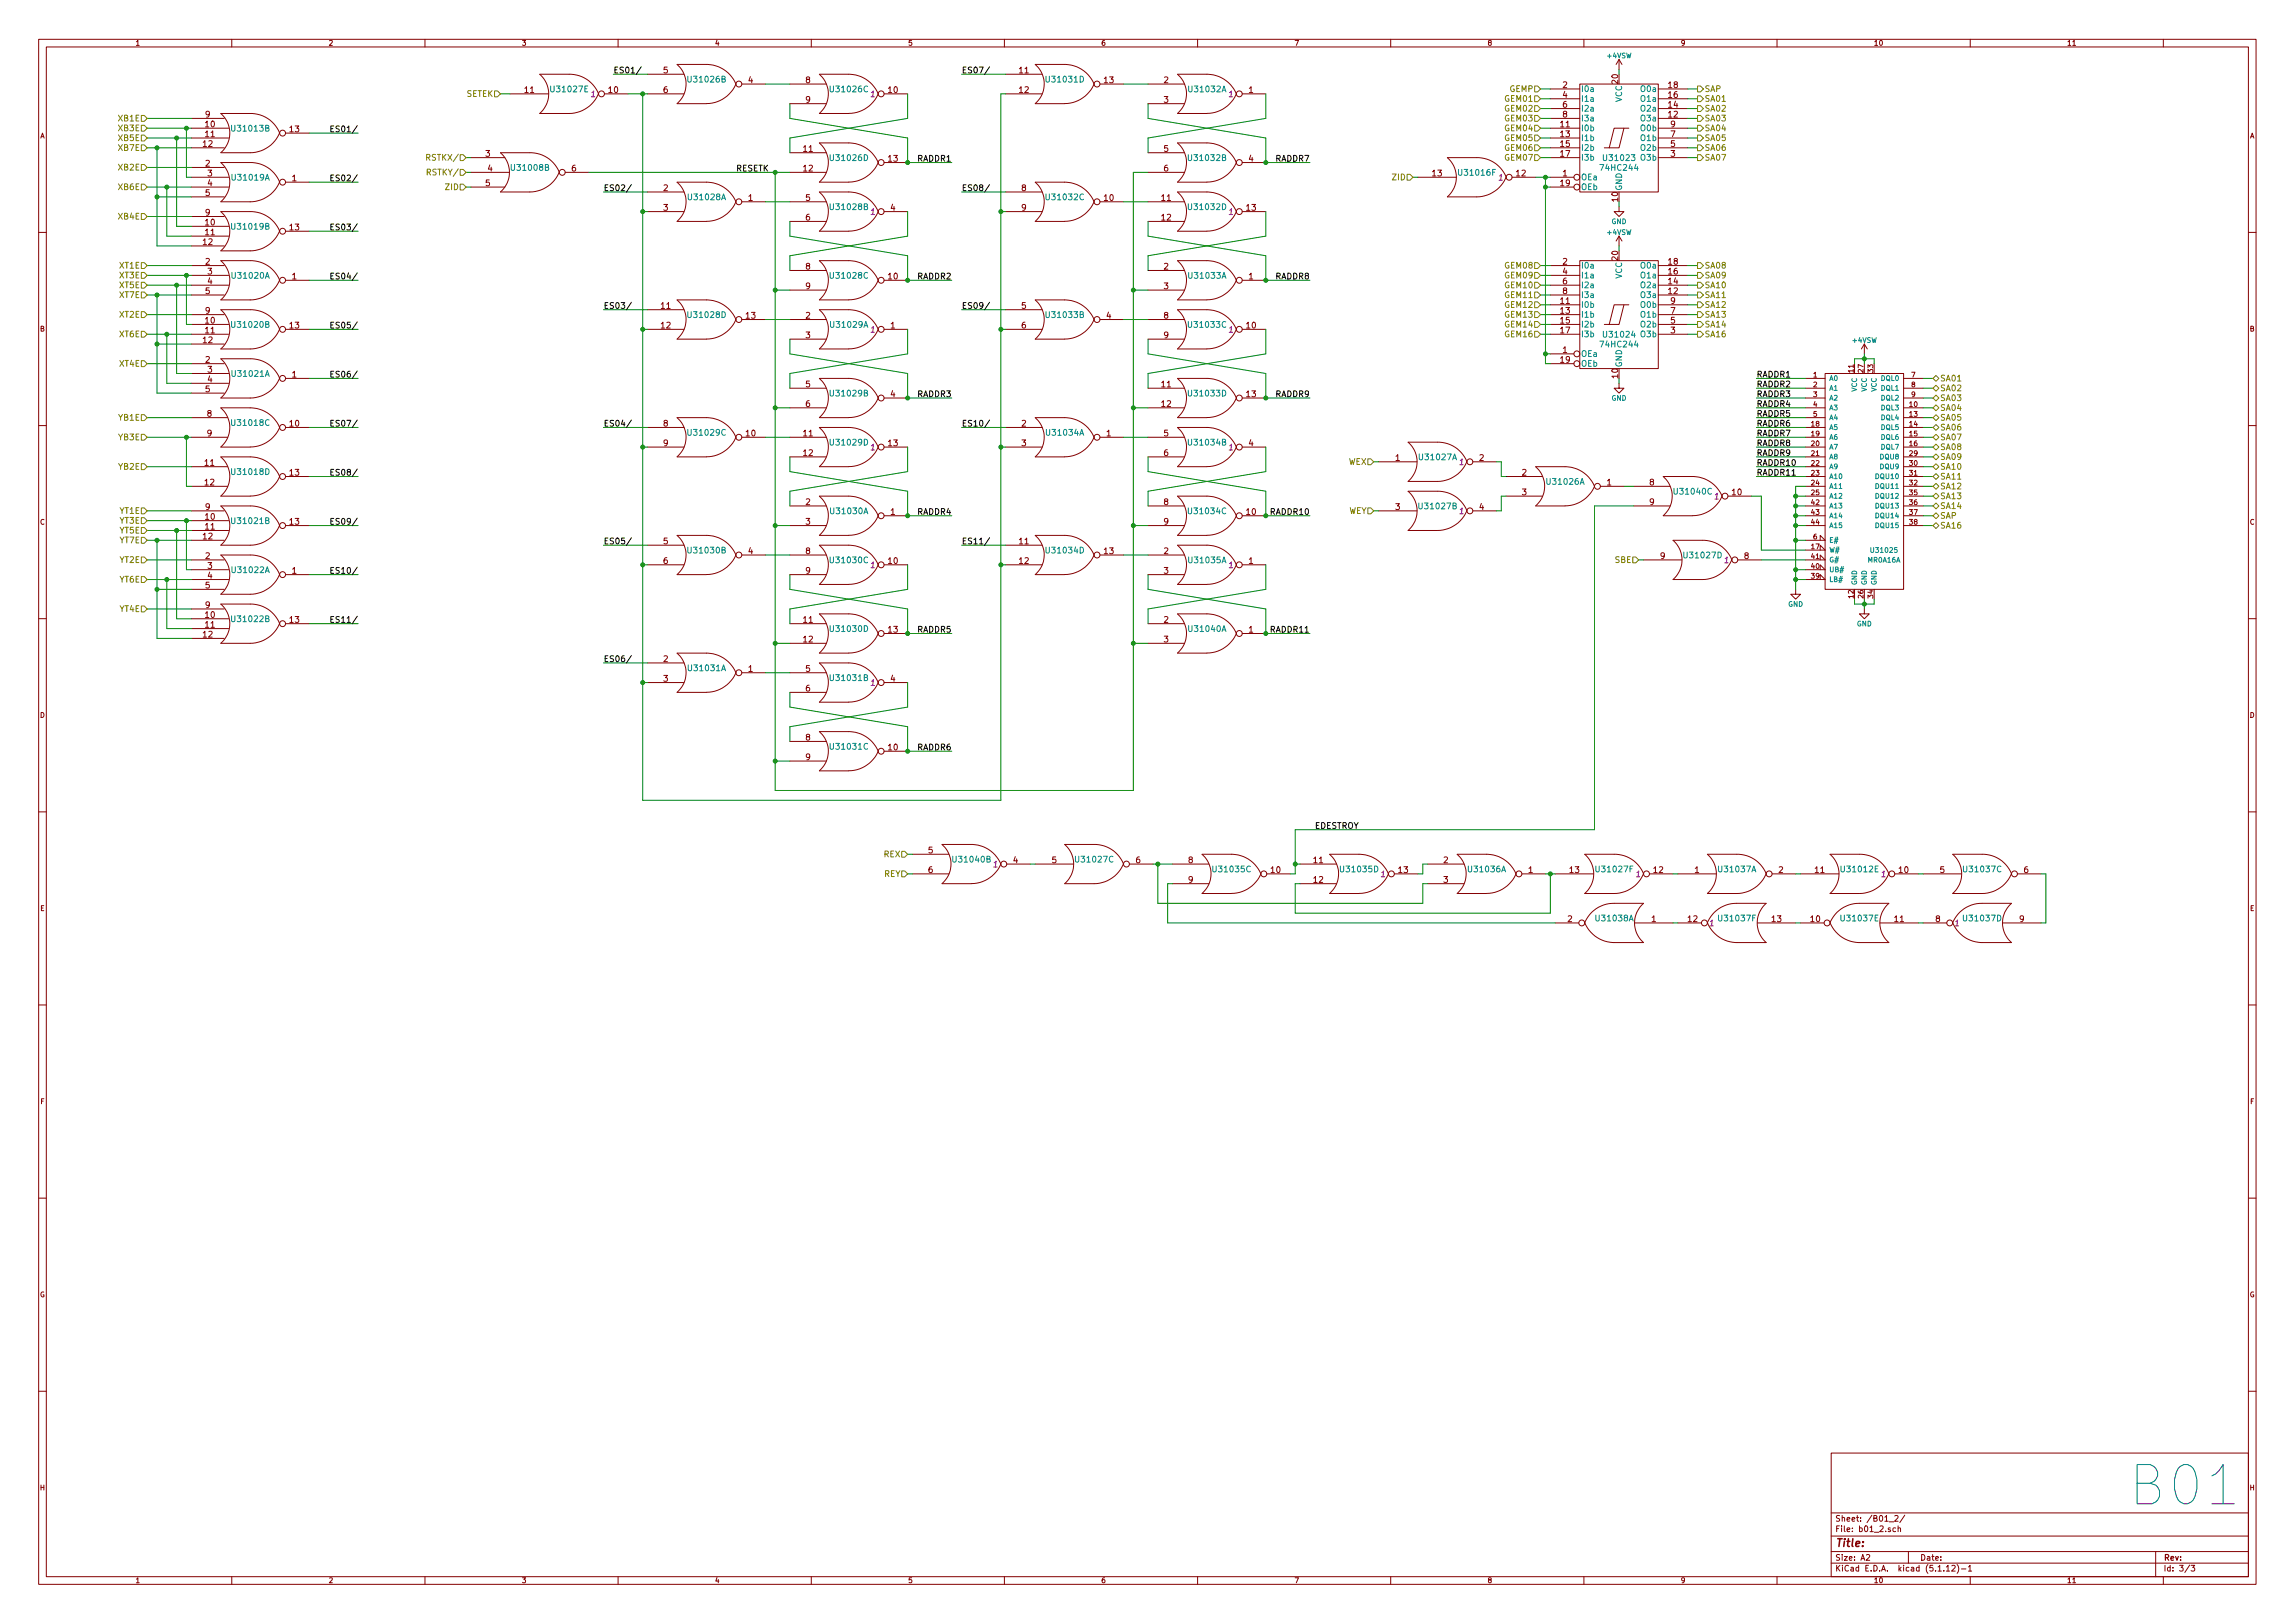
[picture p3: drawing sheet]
<svg xmlns="http://www.w3.org/2000/svg" width="594mm" height="420mm" viewBox="0 0 594 420" stroke-linecap="round" stroke-linejoin="round" font-family="sans-serif">
<defs><g id="words">
<text font-size="14.2" fill="#0000c2" x="554.4" y="389.8">B01</text>
<text font-size="2.8" fill="#840000" x="475" y="400.4">Title:</text>
<g font-size="2.1" fill="#008484">
<text x="142.9" y="23.9">U31027E</text>
<text x="178.4" y="21.3">U31026B</text>
<text x="215.2" y="23.9">U31026C</text>
<text x="271.1" y="21.3">U31031D</text>
<text x="307.9" y="23.9">U31032A</text>
<text x="409.2" y="23.8">I0a</text>
<text x="425" y="23.8">O0a</text>
<text x="409.2" y="26.3">I1a</text>
<text x="409.2" y="28.9">I2a</text>
<text x="419.9" y="26.5" transform="rotate(-90 419.9 26.5)">VCC</text>
<text x="425" y="28.9">O2a</text>
<text x="425" y="26.3">O1a</text>
<text x="60.3" y="34">U31013B</text>
<text x="409.2" y="31.4">I3a</text>
<text x="409.2" y="34">I0b</text>
<text x="424.9" y="34">O0b</text>
<text x="425" y="31.4">O3a</text>
<text x="215.2" y="41.6">U31026D</text>
<text x="307.9" y="41.6">U31032B</text>
<text x="409.2" y="36.5">I1b</text>
<text x="409.2" y="39">I2b</text>
<text x="409.2" y="41.6">I3b</text>
<text x="415.4" y="41.6">U31023</text>
<text x="424.9" y="41.6">O3b</text>
<text x="424.9" y="39">O2b</text>
<text x="424.9" y="36.5">O1b</text>
<text x="60.3" y="46.7">U31019A</text>
<text x="132.7" y="44.2">U31008B</text>
<text x="377.9" y="45.5">U31016F</text>
<text x="409.2" y="46.7">OEa</text>
<text x="414.6" y="44.2">74HC244</text>
<text x="178.4" y="51.8">U31028A</text>
<text x="271.1" y="51.8">U31032C</text>
<text x="409.2" y="49.2">OEb</text>
<text x="419.9" y="49.4" transform="rotate(-90 419.9 49.4)">GND</text>
<text x="60.3" y="59.4">U31019B</text>
<text x="215.2" y="54.3">U31028B</text>
<text x="307.9" y="54.3">U31032D</text>
<text x="409.2" y="69.5">I0a</text>
<text x="425" y="69.5">O0a</text>
<text x="60.3" y="72.1">U31020A</text>
<text x="215.2" y="72.1">U31028C</text>
<text x="307.9" y="72.1">U31033A</text>
<text x="409.2" y="72.1">I1a</text>
<text x="409.2" y="74.6">I2a</text>
<text x="409.2" y="77.1">I3a</text>
<text x="419.9" y="72.2" transform="rotate(-90 419.9 72.2)">VCC</text>
<text x="425" y="77.1">O3a</text>
<text x="425" y="74.6">O2a</text>
<text x="425" y="72.1">O1a</text>
<text x="178.4" y="82.3">U31028D</text>
<text x="271.1" y="82.3">U31033B</text>
<text x="409.2" y="79.7">I0b</text>
<text x="409.2" y="82.2">I1b</text>
<text x="424.9" y="82.2">O1b</text>
<text x="424.9" y="79.7">O0b</text>
<text x="60.3" y="84.8">U31020B</text>
<text x="215.2" y="84.8">U31029A</text>
<text x="307.9" y="84.8">U31033C</text>
<text x="409.2" y="84.8">I2b</text>
<text x="409.2" y="87.3">I3b</text>
<text x="414.6" y="89.9">74HC244</text>
<text x="415.4" y="87.4">U31024</text>
<text x="424.9" y="87.3">O3b</text>
<text x="424.9" y="84.8">O2b</text>
<text x="409.2" y="92.4">OEa</text>
<text x="409.2" y="94.9">OEb</text>
<text x="419.9" y="95.2" transform="rotate(-90 419.9 95.2)">GND</text>
<text x="60.3" y="97.5">U31021A</text>
<text x="215.2" y="102.6">U31029B</text>
<text x="307.9" y="102.6">U31033D</text>
<text x="60.3" y="110.2">U31018C</text>
<text x="178.4" y="112.8">U31029C</text>
<text x="271.1" y="112.8">U31034A</text>
<text x="215.2" y="115.3">U31029D</text>
<text x="307.9" y="115.3">U31034B</text>
<text x="367.6" y="119.1">U31027A</text>
<text x="60.3" y="122.9">U31018D</text>
<text x="400.7" y="125.5">U31026A</text>
<text x="367.6" y="131.8">U31027B</text>
<text x="433.7" y="128">U31040C</text>
<text x="60.3" y="135.6">U31021B</text>
<text x="215.2" y="133.1">U31030A</text>
<text x="307.9" y="133.1">U31034C</text>
<text x="178.4" y="143.2">U31030B</text>
<text x="271.1" y="143.2">U31034D</text>
<text x="60.3" y="148.3">U31022A</text>
<text x="215.2" y="145.8">U31030C</text>
<text x="307.9" y="145.8">U31035A</text>
<text x="436.2" y="144.5">U31027D</text>
<text x="60.3" y="161">U31022B</text>
<text x="215.2" y="163.6">U31030D</text>
<text x="307.9" y="163.6">U31040A</text>
<text x="178.4" y="173.7">U31031A</text>
<text x="215.2" y="176.3">U31031B</text>
<text x="215.2" y="194">U31031C</text>
<text x="247" y="223.3">U31040B</text>
<text x="278.7" y="223.3">U31027C</text>
<text x="314.3" y="225.8">U31035C</text>
<text x="347.3" y="225.8">U31035D</text>
<text x="380.3" y="225.8">U31036A</text>
<text x="413.5" y="225.8">U31027F</text>
<text x="445.1" y="225.8">U31037A</text>
<text x="476.9" y="225.8">U31012E</text>
<text x="508.6" y="225.8">U31037C</text>
<text x="413.4" y="238.5">U31038A</text>
<text x="445.2" y="238.5">U31037F</text>
<text x="476.9" y="238.5">U31037E</text>
<text x="508.6" y="238.5">U31037D</text>
</g>
<g font-size="2.1">
<text x="158.7" y="19">ES01/</text>
<text x="248.9" y="19">ES07/</text>
<text x="86.9" y="34.2">ES01/</text>
<text x="237.5" y="41.8">RADDR1</text>
<text x="330.3" y="41.8">RADDR7</text>
<text x="86.9" y="46.9">ES02/</text>
<text x="190.5" y="44.4">RESETK</text>
<text x="156.2" y="49.4">ES02/</text>
<text x="248.9" y="49.4">ES08/</text>
<text x="86.9" y="59.6">ES03/</text>
<text x="86.9" y="72.3">ES04/</text>
<text x="237.5" y="72.3">RADDR2</text>
<text x="330.3" y="72.3">RADDR8</text>
<text x="156.2" y="79.9">ES03/</text>
<text x="248.9" y="79.9">ES09/</text>
<text x="86.9" y="85">ES05/</text>
<text x="86.9" y="97.7">ES06/</text>
<text x="454.7" y="97.7">RADDR1</text>
<text x="454.7" y="100.2">RADDR2</text>
<text x="237.5" y="102.8">RADDR3</text>
<text x="330.3" y="102.8">RADDR9</text>
<text x="454.7" y="102.8">RADDR3</text>
<text x="454.7" y="105.3">RADDR4</text>
<text x="454.7" y="107.9">RADDR5</text>
<text x="86.9" y="110.4">ES07/</text>
<text x="156.2" y="110.4">ES04/</text>
<text x="248.9" y="110.4">ES10/</text>
<text x="454.7" y="110.4">RADDR6</text>
<text x="454.7" y="112.9">RADDR7</text>
<text x="454.7" y="115.5">RADDR8</text>
<text x="454.7" y="118">RADDR9</text>
<text x="86.9" y="123.1">ES08/</text>
<text x="454.7" y="123.1">RADDR11</text>
<text x="454.7" y="120.6">RADDR10</text>
<text x="86.9" y="135.8">ES09/</text>
<text x="237.5" y="133.3">RADDR4</text>
<text x="329.1" y="133.3">RADDR10</text>
<text x="156.2" y="140.9">ES05/</text>
<text x="248.9" y="140.9">ES11/</text>
<text x="86.9" y="148.5">ES10/</text>
<text x="86.9" y="161.2">ES11/</text>
<text x="237.5" y="163.7">RADDR5</text>
<text x="329.1" y="163.7">RADDR11</text>
<text x="156.2" y="171.4">ES06/</text>
<text x="237.5" y="194.2">RADDR6</text>
<text x="340.1" y="214.5">EDESTROY</text>
</g>
<g font-size="2.1" fill="#840000">
<text x="171.8" y="19">5</text>
<text x="193.7" y="21.5">4</text>
<text x="208.6" y="21.5">8</text>
<text x="263.9" y="19">11</text>
<text x="285.9" y="21.5">13</text>
<text x="301.3" y="21.5">2</text>
<text x="404.5" y="22.8">2</text>
<text x="418.8" y="21.7" transform="rotate(-90 418.8 21.7)">20</text>
<text x="431.9" y="22.8">18</text>
<text x="135.9" y="24">11</text>
<text x="157.6" y="24">10</text>
<text x="171.8" y="24">6</text>
<text x="208.6" y="26.6">9</text>
<text x="230" y="24">10</text>
<text x="263.9" y="24">12</text>
<text x="301.3" y="26.6">3</text>
<text x="323.3" y="24">1</text>
<text x="404.5" y="25.3">4</text>
<text x="404.5" y="27.9">6</text>
<text x="431.9" y="27.9">14</text>
<text x="431.9" y="25.3">16</text>
<text x="53.2" y="30.4">9</text>
<text x="53.2" y="32.9">10</text>
<text x="53.2" y="35.5">11</text>
<text x="75" y="34.2">13</text>
<text x="404" y="32.9">11</text>
<text x="404" y="35.5">13</text>
<text x="404.5" y="30.4">8</text>
<text x="431.9" y="30.4">12</text>
<text x="432.5" y="35.5">7</text>
<text x="432.5" y="32.9">9</text>
<text x="52.6" y="38">12</text>
<text x="125.7" y="40.6">3</text>
<text x="208" y="39.3">11</text>
<text x="230" y="41.8">13</text>
<text x="301.3" y="39.3">5</text>
<text x="323.3" y="41.8">4</text>
<text x="404" y="38">15</text>
<text x="404" y="40.6">17</text>
<text x="432.5" y="40.6">3</text>
<text x="432.5" y="38">5</text>
<text x="53.2" y="43.1">2</text>
<text x="53.8" y="45.6">3</text>
<text x="75.6" y="46.9">1</text>
<text x="126.3" y="44.4">4</text>
<text x="148" y="44.4">6</text>
<text x="208" y="44.4">12</text>
<text x="301.3" y="44.4">6</text>
<text x="370.8" y="45.6">13</text>
<text x="392.5" y="45.6">12</text>
<text x="404.5" y="45.6">1</text>
<text x="53.2" y="50.7">5</text>
<text x="53.8" y="48.2">4</text>
<text x="125.7" y="48.2">5</text>
<text x="171.8" y="49.4">2</text>
<text x="193.7" y="52">1</text>
<text x="208.6" y="52">5</text>
<text x="264.5" y="49.4">8</text>
<text x="285.9" y="52">10</text>
<text x="300.7" y="52">11</text>
<text x="404" y="48.2">19</text>
<text x="418.8" y="52.1" transform="rotate(-90 418.8 52.1)">10</text>
<text x="53.2" y="55.8">9</text>
<text x="53.2" y="58.3">10</text>
<text x="75" y="59.6">13</text>
<text x="171.8" y="54.5">3</text>
<text x="208.6" y="57.1">6</text>
<text x="230.6" y="54.5">4</text>
<text x="264.5" y="54.5">9</text>
<text x="300.7" y="57.1">12</text>
<text x="322.7" y="54.5">13</text>
<text x="52.6" y="63.4">12</text>
<text x="53.2" y="60.9">11</text>
<text x="53.2" y="68.5">2</text>
<text x="53.8" y="71">3</text>
<text x="208.6" y="69.8">8</text>
<text x="301.3" y="69.8">2</text>
<text x="404.5" y="68.5">2</text>
<text x="404.5" y="71">4</text>
<text x="418.8" y="67.4" transform="rotate(-90 418.8 67.4)">20</text>
<text x="431.9" y="71">16</text>
<text x="431.9" y="68.5">18</text>
<text x="53.2" y="76.1">5</text>
<text x="53.8" y="73.6">4</text>
<text x="75.6" y="72.3">1</text>
<text x="208.6" y="74.8">9</text>
<text x="230" y="72.3">10</text>
<text x="301.3" y="74.8">3</text>
<text x="323.3" y="72.3">1</text>
<text x="404.5" y="73.6">6</text>
<text x="404.5" y="76.1">8</text>
<text x="431.9" y="76.1">12</text>
<text x="431.9" y="73.6">14</text>
<text x="53.2" y="81.2">9</text>
<text x="53.2" y="83.7">10</text>
<text x="171.2" y="79.9">11</text>
<text x="193.1" y="82.5">13</text>
<text x="208.6" y="82.5">2</text>
<text x="264.5" y="79.9">5</text>
<text x="286.4" y="82.5">4</text>
<text x="301.3" y="82.5">8</text>
<text x="404" y="78.7">11</text>
<text x="404" y="81.2">13</text>
<text x="404" y="83.7">15</text>
<text x="432.5" y="83.7">5</text>
<text x="432.5" y="81.2">7</text>
<text x="432.5" y="78.7">9</text>
<text x="52.6" y="88.8">12</text>
<text x="53.2" y="86.3">11</text>
<text x="75" y="85">13</text>
<text x="171.2" y="85">12</text>
<text x="208.6" y="87.5">3</text>
<text x="230.6" y="85">1</text>
<text x="264.5" y="85">6</text>
<text x="301.3" y="87.5">9</text>
<text x="322.7" y="85">10</text>
<text x="404" y="86.3">17</text>
<text x="432.5" y="86.3">3</text>
<text x="53.2" y="93.9">2</text>
<text x="404" y="93.9">19</text>
<text x="404.5" y="91.4">1</text>
<text x="53.2" y="101.5">5</text>
<text x="53.8" y="96.4">3</text>
<text x="53.8" y="99">4</text>
<text x="75.6" y="97.7">1</text>
<text x="208.6" y="100.2">5</text>
<text x="300.7" y="100.2">11</text>
<text x="418.8" y="97.9" transform="rotate(-90 418.8 97.9)">10</text>
<text x="53.6" y="107.9">8</text>
<text x="208.6" y="105.3">6</text>
<text x="230.6" y="102.8">4</text>
<text x="300.7" y="105.3">12</text>
<text x="322.7" y="102.8">13</text>
<text x="53.6" y="112.9">9</text>
<text x="75" y="110.4">10</text>
<text x="171.8" y="110.4">8</text>
<text x="193.1" y="112.9">10</text>
<text x="208" y="112.9">11</text>
<text x="264.5" y="110.4">2</text>
<text x="286.4" y="112.9">1</text>
<text x="301.3" y="112.9">5</text>
<text x="171.8" y="115.5">9</text>
<text x="208" y="118">12</text>
<text x="230" y="115.5">13</text>
<text x="264.5" y="115.5">3</text>
<text x="301.3" y="118">6</text>
<text x="323.3" y="115.5">4</text>
<text x="361.2" y="119.3">1</text>
<text x="383" y="119.3">2</text>
<text x="53.1" y="120.6">11</text>
<text x="53.1" y="125.6">12</text>
<text x="75" y="123.1">13</text>
<text x="394" y="123.1">2</text>
<text x="416" y="125.6">1</text>
<text x="427" y="125.6">8</text>
<text x="53.2" y="132">9</text>
<text x="208.6" y="130.7">2</text>
<text x="301.3" y="130.7">8</text>
<text x="361.2" y="132">3</text>
<text x="383" y="132">4</text>
<text x="394" y="128.2">3</text>
<text x="427" y="130.7">9</text>
<text x="448.4" y="128.2">10</text>
<text x="53.2" y="134.5">10</text>
<text x="53.2" y="137.1">11</text>
<text x="75" y="135.8">13</text>
<text x="208.6" y="135.8">3</text>
<text x="230.6" y="133.3">1</text>
<text x="301.3" y="135.8">9</text>
<text x="322.7" y="133.3">10</text>
<text x="52.6" y="139.6">12</text>
<text x="171.8" y="140.9">5</text>
<text x="193.7" y="143.4">4</text>
<text x="208.6" y="143.4">8</text>
<text x="263.9" y="140.9">11</text>
<text x="285.9" y="143.4">13</text>
<text x="301.3" y="143.4">2</text>
<text x="53.2" y="144.7">2</text>
<text x="53.8" y="147.2">3</text>
<text x="53.8" y="149.8">4</text>
<text x="75.6" y="148.5">1</text>
<text x="171.8" y="146">6</text>
<text x="208.6" y="148.5">9</text>
<text x="230" y="146">10</text>
<text x="263.9" y="146">12</text>
<text x="301.3" y="148.5">3</text>
<text x="323.3" y="146">1</text>
<text x="429.8" y="144.7">9</text>
<text x="451.5" y="144.7">8</text>
<text x="53.2" y="152.3">5</text>
<text x="53.2" y="157.4">9</text>
<text x="53.2" y="159.9">10</text>
<text x="75" y="161.2">13</text>
<text x="208" y="161.2">11</text>
<text x="301.3" y="161.2">2</text>
<text x="52.6" y="165">12</text>
<text x="53.2" y="162.5">11</text>
<text x="208" y="166.3">12</text>
<text x="230" y="163.7">13</text>
<text x="301.3" y="166.3">3</text>
<text x="323.3" y="163.7">1</text>
<text x="171.8" y="171.4">2</text>
<text x="193.7" y="173.9">1</text>
<text x="208.6" y="173.9">5</text>
<text x="171.8" y="176.4">3</text>
<text x="208.6" y="179">6</text>
<text x="230.6" y="176.4">4</text>
<text x="208.6" y="191.7">8</text>
<text x="208.6" y="196.8">9</text>
<text x="230" y="194.2">10</text>
<text x="240.3" y="220.9">5</text>
<text x="240.3" y="226">6</text>
<text x="262.3" y="223.4">4</text>
<text x="272.3" y="223.4">5</text>
<text x="294.1" y="223.4">6</text>
<text x="307.6" y="223.4">8</text>
<text x="329" y="226">10</text>
<text x="340.1" y="223.4">11</text>
<text x="362.1" y="226">13</text>
<text x="373.7" y="223.4">2</text>
<text x="395.7" y="226">1</text>
<text x="406.4" y="226">13</text>
<text x="428.1" y="226">12</text>
<text x="438.7" y="226">1</text>
<text x="460.4" y="226">2</text>
<text x="469.9" y="226">11</text>
<text x="491.6" y="226">10</text>
<text x="502.2" y="226">5</text>
<text x="523.9" y="226">6</text>
<text x="307.6" y="228.5">9</text>
<text x="340.1" y="228.5">12</text>
<text x="373.7" y="228.5">3</text>
<text x="405.8" y="238.7">2</text>
<text x="427.5" y="238.7">1</text>
<text x="437" y="238.7">12</text>
<text x="458.7" y="238.7">13</text>
<text x="468.7" y="238.7">10</text>
<text x="490.4" y="238.7">11</text>
<text x="501.1" y="238.7">8</text>
<text x="522.8" y="238.7">9</text>
<text x="475" y="393.9">Sheet: /B01_2/</text>
<text x="475" y="396.6">File: b01_2.sch</text>
<text x="475" y="406.8">KiCad E.D.A. kicad (5.1.12)-1</text>
<text x="475" y="404">Size: A2</text>
<text x="497" y="404">Date:</text>
<text x="560" y="404">Rev:</text>
<text x="560" y="406.8">Id: 3/3</text>
</g>
<g font-size="2.1" fill="#848400">
<text x="390.8" y="23.8">GEMP</text>
<text x="441.2" y="23.8">SAP</text>
<text x="120.7" y="25.1">SETEK</text>
<text x="389.8" y="28.9">GEM02</text>
<text x="389.8" y="26.3">GEM01</text>
<text x="441.2" y="28.9">SA02</text>
<text x="441.2" y="26.3">SA01</text>
<text x="30.8" y="34">XB3E</text>
<text x="30.8" y="31.4">XB1E</text>
<text x="389.8" y="34">GEM04</text>
<text x="389.8" y="31.4">GEM03</text>
<text x="441.2" y="34">SA04</text>
<text x="441.2" y="31.4">SA03</text>
<text x="30.8" y="39">XB7E</text>
<text x="30.8" y="36.5">XB5E</text>
<text x="111.1" y="41.6">RSTKX/</text>
<text x="389.8" y="36.5">GEM05</text>
<text x="389.8" y="41.6">GEM07</text>
<text x="389.8" y="39">GEM06</text>
<text x="441.2" y="39">SA06</text>
<text x="441.2" y="41.6">SA07</text>
<text x="441.2" y="36.5">SA05</text>
<text x="30.8" y="44.1">XB2E</text>
<text x="111.1" y="45.4">RSTKY/</text>
<text x="360.6" y="46.7">ZID</text>
<text x="30.8" y="49.2">XB6E</text>
<text x="115.4" y="49.2">ZID</text>
<text x="30.8" y="56.8">XB4E</text>
<text x="31" y="69.5">XT1E</text>
<text x="389.8" y="69.5">GEM08</text>
<text x="441.2" y="69.5">SA08</text>
<text x="31" y="74.6">XT5E</text>
<text x="31" y="72.1">XT3E</text>
<text x="31" y="77.1">XT7E</text>
<text x="389.8" y="77.1">GEM11</text>
<text x="389.8" y="74.6">GEM10</text>
<text x="389.8" y="72.1">GEM09</text>
<text x="441.2" y="77.1">SA11</text>
<text x="441.2" y="74.6">SA10</text>
<text x="441.2" y="72.1">SA09</text>
<text x="31" y="82.2">XT2E</text>
<text x="389.8" y="82.2">GEM13</text>
<text x="389.8" y="79.7">GEM12</text>
<text x="441.2" y="82.2">SA13</text>
<text x="441.2" y="79.7">SA12</text>
<text x="31" y="87.3">XT6E</text>
<text x="389.8" y="87.3">GEM16</text>
<text x="389.8" y="84.8">GEM14</text>
<text x="441.2" y="84.8">SA14</text>
<text x="441.2" y="87.3">SA16</text>
<text x="31" y="94.9">XT4E</text>
<text x="502.2" y="98.7">SA01</text>
<text x="502.2" y="101.3">SA02</text>
<text x="502.2" y="103.8">SA03</text>
<text x="502.2" y="106.3">SA04</text>
<text x="30.8" y="114">YB3E</text>
<text x="30.8" y="108.9">YB1E</text>
<text x="502.2" y="108.9">SA05</text>
<text x="502.2" y="111.4">SA06</text>
<text x="502.2" y="114">SA07</text>
<text x="502.2" y="116.5">SA08</text>
<text x="502.2" y="119">SA09</text>
<text x="30.8" y="121.6">YB2E</text>
<text x="349" y="120.3">WEX</text>
<text x="502.2" y="121.6">SA10</text>
<text x="502.2" y="124.1">SA11</text>
<text x="502.2" y="131.7">SA14</text>
<text x="502.2" y="126.7">SA12</text>
<text x="502.2" y="129.2">SA13</text>
<text x="31" y="133">YT1E</text>
<text x="31" y="135.6">YT3E</text>
<text x="349" y="133">WEY</text>
<text x="502.2" y="136.8">SA16</text>
<text x="502.2" y="134.3">SAP</text>
<text x="31" y="138.1">YT5E</text>
<text x="31" y="140.6">YT7E</text>
<text x="31" y="145.7">YT2E</text>
<text x="418" y="145.7">SBE</text>
<text x="31" y="150.8">YT6E</text>
<text x="31" y="158.4">YT4E</text>
<text x="228.8" y="221.9">REX</text>
<text x="228.8" y="227">REY</text>
</g>
<g font-size="2.1" fill="#840084">
<text x="153.1" y="25.1">1</text>
<text x="225.5" y="25.1">1</text>
<text x="318.2" y="25.1">1</text>
<text x="388" y="46.7">1</text>
<text x="225.5" y="55.6">1</text>
<text x="318.2" y="55.6">1</text>
<text x="225.5" y="86.1">1</text>
<text x="318.2" y="86.1">1</text>
<text x="225.5" y="116.6">1</text>
<text x="318.2" y="116.6">1</text>
<text x="377.9" y="120.4">1</text>
<text x="443.9" y="129.3">1</text>
<text x="377.9" y="133.1">1</text>
<text x="225.5" y="147.1">1</text>
<text x="318.2" y="147.1">1</text>
<text x="446.5" y="145.8">1</text>
<text x="225.5" y="177.5">1</text>
<text x="257.2" y="224.5">1</text>
<text x="357.6" y="227.1">1</text>
<text x="423.6" y="227.1">1</text>
<text x="487.1" y="227.1">1</text>
<text x="442.6" y="239.8">1</text>
<text x="506.1" y="239.8">1</text>
</g>
<g font-size="1.8" fill="#840000">
<text x="35" y="11.8">1</text>
<text x="85" y="11.8">2</text>
<text x="135" y="11.8">3</text>
<text x="185" y="11.8">4</text>
<text x="235" y="11.8">5</text>
<text x="285" y="11.8">6</text>
<text x="335" y="11.8">7</text>
<text x="385" y="11.8">8</text>
<text x="435" y="11.8">9</text>
<text x="485" y="11.8">10</text>
<text x="535" y="11.8">11</text>
<text x="10.4" y="35.8">A</text>
<text x="582.4" y="35.8">A</text>
<text x="10.4" y="85.8">B</text>
<text x="582.4" y="85.8">B</text>
<text x="469.4" y="97.7">1</text>
<text x="469.4" y="100.2">2</text>
<text x="479.8" y="96.4" transform="rotate(-90 479.8 96.4)">11</text>
<text x="482.3" y="96.4" transform="rotate(-90 482.3 96.4)">27</text>
<text x="484.9" y="96.4" transform="rotate(-90 484.9 96.4)">33</text>
<text x="494.8" y="97.7">7</text>
<text x="494.8" y="100.2">8</text>
<text x="469.4" y="102.8">3</text>
<text x="469.4" y="105.3">4</text>
<text x="469.4" y="107.9">5</text>
<text x="494.3" y="105.3">10</text>
<text x="494.3" y="107.9">13</text>
<text x="494.8" y="102.8">9</text>
<text x="468.9" y="110.4">18</text>
<text x="468.9" y="112.9">19</text>
<text x="494.3" y="110.4">14</text>
<text x="494.3" y="112.9">15</text>
<text x="468.9" y="115.5">20</text>
<text x="468.9" y="118">21</text>
<text x="494.3" y="115.5">16</text>
<text x="494.3" y="118">29</text>
<text x="468.9" y="120.6">22</text>
<text x="468.9" y="123.1">23</text>
<text x="468.9" y="125.6">24</text>
<text x="494.3" y="120.6">30</text>
<text x="494.3" y="123.1">31</text>
<text x="494.3" y="125.6">32</text>
<text x="468.9" y="130.7">42</text>
<text x="468.9" y="128.2">25</text>
<text x="494.3" y="128.2">35</text>
<text x="494.3" y="130.7">36</text>
<text x="10.4" y="135.8">C</text>
<text x="468.9" y="133.3">43</text>
<text x="468.9" y="135.8">44</text>
<text x="494.3" y="133.3">37</text>
<text x="494.3" y="135.8">38</text>
<text x="582.4" y="135.8">C</text>
<text x="468.9" y="142.2">17</text>
<text x="469.4" y="139.6">6</text>
<text x="468.9" y="147.2">40</text>
<text x="468.9" y="144.7">41</text>
<text x="468.9" y="149.8">39</text>
<text x="479.8" y="154.8" transform="rotate(-90 479.8 154.8)">12</text>
<text x="482.3" y="154.8" transform="rotate(-90 482.3 154.8)">26</text>
<text x="484.9" y="154.8" transform="rotate(-90 484.9 154.8)">34</text>
<text x="10.4" y="185.8">D</text>
<text x="582.4" y="185.8">D</text>
<text x="10.4" y="235.8">E</text>
<text x="582.4" y="235.8">E</text>
<text x="10.5" y="285.8">F</text>
<text x="582.5" y="285.8">F</text>
<text x="10.3" y="335.8">G</text>
<text x="582.3" y="335.8">G</text>
<text x="10.4" y="385.8">H</text>
<text x="582.4" y="385.8">H</text>
<text x="35" y="409.8">1</text>
<text x="85" y="409.8">2</text>
<text x="135" y="409.8">3</text>
<text x="185" y="409.8">4</text>
<text x="235" y="409.8">5</text>
<text x="285" y="409.8">6</text>
<text x="335" y="409.8">7</text>
<text x="385" y="409.8">8</text>
<text x="435" y="409.8">9</text>
<text x="485" y="409.8">10</text>
<text x="535" y="409.8">11</text>
</g>
<g font-size="1.8" fill="#008484">
<text x="416.1" y="15.1">+4VSW</text>
<text x="417.1" y="58">GND</text>
<text x="416.1" y="60.8">+4VSW</text>
<text x="479.6" y="88.7">+4VSW</text>
<text x="473.5" y="98.6">A0</text>
<text x="473.5" y="101.1">A1</text>
<text x="480.7" y="101.4" transform="rotate(-90 480.7 101.4)">VCC</text>
<text x="483.2" y="101.4" transform="rotate(-90 483.2 101.4)">VCC</text>
<text x="485.8" y="101.4" transform="rotate(-90 485.8 101.4)">VCC</text>
<text x="487" y="98.6">DQL0</text>
<text x="487" y="101.1">DQL1</text>
<text x="417.1" y="103.7">GND</text>
<text x="473.5" y="103.7">A2</text>
<text x="473.5" y="106.2">A3</text>
<text x="487" y="103.7">DQL2</text>
<text x="487" y="106.2">DQL3</text>
<text x="473.5" y="108.8">A4</text>
<text x="473.5" y="111.3">A5</text>
<text x="473.5" y="113.8">A6</text>
<text x="487" y="108.8">DQL4</text>
<text x="487" y="111.3">DQL5</text>
<text x="487" y="113.8">DQL6</text>
<text x="473.5" y="116.4">A7</text>
<text x="473.5" y="118.9">A8</text>
<text x="486.8" y="118.9">DQU8</text>
<text x="487" y="116.4">DQL7</text>
<text x="473.5" y="121.5">A9</text>
<text x="473.5" y="124">A10</text>
<text x="485.9" y="124">DQU10</text>
<text x="486.8" y="121.5">DQU9</text>
<text x="473.5" y="131.6">A13</text>
<text x="473.5" y="126.5">A11</text>
<text x="473.5" y="129.1">A12</text>
<text x="485.9" y="126.5">DQU11</text>
<text x="485.9" y="129.1">DQU12</text>
<text x="485.9" y="131.6">DQU13</text>
<text x="473.5" y="134.2">A14</text>
<text x="473.5" y="136.7">A15</text>
<text x="485.9" y="134.2">DQU14</text>
<text x="485.9" y="136.7">DQU15</text>
<text x="473.5" y="140.5">E#</text>
<text x="473.5" y="143">W#</text>
<text x="484.6" y="143.1">U31025</text>
<text x="473.5" y="148.1">UB#</text>
<text x="473.5" y="145.6">G#</text>
<text x="483.6" y="145.6">MR0A16A</text>
<text x="473.5" y="150.7">LB#</text>
<text x="480.7" y="151.6" transform="rotate(-90 480.7 151.6)">GND</text>
<text x="483.2" y="151.6" transform="rotate(-90 483.2 151.6)">GND</text>
<text x="485.8" y="151.6" transform="rotate(-90 485.8 151.6)">GND</text>
<text x="462.9" y="157.1">GND</text>
<text x="480.6" y="162.1">GND</text>
</g>
</g></defs>
<g fill="none" stroke="#840000" stroke-width=".26">
<path d="M10 10.2h574v400h-574zM12 12.2h570v396h-570zM60 10.2v2M110 10.2v2M147.3 19.2h-7.6a6.7 6.7 0 0 1 0 10.2h7.6a8.3 8.3 0 0 0 7.6-5.1 8 8 0 0 0-7.6-5.1M160 10.2v2M167.6 19.2h9.4M175.3 16.7h7.6a8.3 8.3 0 0 1 7.6 5.1 8.4 8.4 0 0 1-7.6 5M175.3 16.7a6.7 6.7 0 0 1 0 10.1M210 10.2v2M212.1 19.2h7.6a8.3 8.3 0 0 1 7.6 5.1 8.4 8.4 0 0 1-7.6 5.1h-7.6M212.1 19.2a6.7 6.7 0 0 1 0 10.2"/>
<path d="M260 10.2v2M260.3 19.2h9.4M304.8 19.2h7.6a8.3 8.3 0 0 1 7.6 5.1 8.4 8.4 0 0 1-7.6 5.1h-7.6a6.7 6.7 0 0 0 0-10.2zM310 10.2v2M360 10.2v2M410 10.2v2M419.1 15.4l-.8 1.3M419.1 15.4v2.5M419.1 15.4l.8 1.3M460 10.2v2M510 10.2v2M536.5 11.8h.8"/>
<path d="M560 10.2v2M49.5 30.6h8.5M49.5 33.2h9.7M49.5 35.7h9.7M49.5 38.3h8.5M57.1 29.4h7.7a8 8 0 0 1 7.6 5.1M57.2 29.4a6.7 6.7 0 0 1 0 10.1M72.4 34.4a8.3 8.3 0 0 1-7.6 5.1h-7.7M73.9 34.5h6.1M132.1 24.3h9.9M137.2 39.5l-7.6 .1a6.7 6.7 0 0 1 0 10.1h7.6a8.3 8.3 0 0 0 7.6-5.1 8 8 0 0 0-7.6-5.1M156.5 24.3h6.1"/>
<path d="M167.6 24.3h9.4M175.3 26.8h7.6M192 21.8h6.1M204.5 39.5h9.4M204.5 21.8h9.4M204.5 26.8h9.4M212.1 37h7.6a8.3 8.3 0 0 1 7.6 5.1 8.4 8.4 0 0 1-7.6 5M212.1 37a6.7 6.7 0 0 1 0 10.1M228.9 24.3h6M260.3 24.3h9.4M268 26.8h7.6M268 26.8a6.7 6.7 0 0 0 0-10.1h7.6a8.3 8.3 0 0 1 7.6 5.1 8.4 8.4 0 0 1-7.6 5"/>
<path d="M284.7 21.8h6.1M297.2 39.5h9.4M297.2 21.8h9.4M297.2 26.8h9.4M321.6 24.3h6.1M401.3 30.6h7.6M401.3 33.2h7.6M401.3 35.7h7.6M401.3 38.3h7.6M401.3 23h7.6M401.3 25.6h7.6M401.3 28.1h7.6"/>
<path d="M408.9 21.8h20.4v27.9h-20.4zM420.4 33.2l-1.3 5.1h-2.5M421.6 33.2h-3.8l-1.2 5.1h-1.3M429.3 30.6h7.6M429.3 33.2h7.6M429.3 35.7h7.6M429.3 38.3h7.6M429.3 23h7.6M429.3 25.6h7.6M429.3 28.1h7.6M49.5 48.4h9.7M49.5 45.9h9.7"/>
<path d="M49.5 43.3h8.5M49.5 51h8.5M49.5 56h8.5M49.5 58.6h9.7M57.1 42.1h7.7a8 8 0 0 1 7.6 5.1M57.1 54.8h7.7a8 8 0 0 1 7.6 5.1M57.2 42.1a6.7 6.7 0 0 1 0 10.1M57.2 54.8a6.7 6.7 0 0 1 0 10.1M72.4 47.1a8.3 8.3 0 0 1-7.6 5.1h-7.7M72.4 59.8a8.3 8.3 0 0 1-7.6 5.1h-7.7M73.9 59.9h6.1M73.9 47.2h6.1"/>
<path d="M121.9 44.6h9.9M121.9 40.8h8.8M121.9 48.4h8.8M146.3 44.6h6.1M167.6 49.7h9.4M167.6 54.8h9.4M175.3 47.2h7.6a8.3 8.3 0 0 1 7.6 5 8.4 8.4 0 0 1-7.6 5.1M175.3 57.3h7.6M175.3 47.2a6.7 6.7 0 0 1 0 10.1M192 52.2h6.1M204.5 52.2h9.4M204.5 57.3h9.4"/>
<path d="M204.5 44.6h9.4M212.1 49.7h7.6a8.3 8.3 0 0 1 7.6 5.1 8.4 8.4 0 0 1-7.6 5l-7.6 .1M212.1 47.2h7.6M212.1 49.7a6.7 6.7 0 0 1 0 10.1M228.9 54.8h6M228.9 42.1h6M260.3 49.7h9.4M260.3 54.8h9.4M268 57.3h7.6M268 57.3a6.7 6.7 0 0 0 0-10.1h7.6a8.3 8.3 0 0 1 7.6 5 8.4 8.4 0 0 1-7.6 5.1M284.7 52.2h6.1M297.2 52.2h9.4"/>
<path d="M297.2 57.3h9.4M297.2 44.6h9.4M304.8 47.2h7.6M304.8 49.7h7.6a8.3 8.3 0 0 1 7.6 5.1 8.4 8.4 0 0 1-7.6 5h-7.6a6.7 6.7 0 0 0 0-10.1zM304.8 47.1a6.7 6.7 0 0 0 0-10.1h7.6a8.3 8.3 0 0 1 7.6 5.1 8.4 8.4 0 0 1-7.6 5M321.6 54.8h6.1M321.6 42.1h6.1M367 45.9h9.9M374.6 40.8h7.7a8 8 0 0 1 7.6 5.1M374.7 40.8a6.7 6.7 0 0 1 0 10.1M389.9 45.9a8.3 8.3 0 0 1-7.6 5.1h-7.7M391.4 45.9h6.1"/>
<path d="M401.3 40.8h7.6M401.3 48.4h6.1M401.3 45.9h6.1M419.1 53.5v1.3h1.3l-1.3 1.2-1.3-1.2h1.3M429.3 40.8h7.6M10 60.2h2M49.5 68.7h8.5M49.5 71.3h9.7M49.5 73.8h9.7M49.5 76.4h8.5M49.5 61.1h9.7M49.5 63.7h8.5"/>
<path d="M57.1 67.5h7.7a8 8 0 0 1 7.6 5.1M57.2 67.5a6.7 6.7 0 0 1 0 10.1M72.4 72.5a8.3 8.3 0 0 1-7.6 5.1h-7.7M73.9 72.6h6.1M175.3 77.6h7.6a8.3 8.3 0 0 1 7.6 5.1 8.4 8.4 0 0 1-7.6 5.1M175.3 77.7a6.7 6.7 0 0 1 0 10.1M204.5 70h9.4M204.5 75.1h9.4M212.1 67.5h7.6a8.3 8.3 0 0 1 7.6 5.1 8.4 8.4 0 0 1-7.6 5M212.1 77.6h7.6M212.1 67.5a6.7 6.7 0 0 1 0 10.1M228.9 72.6h6"/>
<path d="M297.2 70h9.4M297.2 75.1h9.4M304.8 77.6h7.6M304.8 77.6a6.7 6.7 0 0 0 0-10.1h7.6a8.3 8.3 0 0 1 7.6 5.1 8.4 8.4 0 0 1-7.6 5M321.6 72.6h6.1M401.3 68.7h7.6M401.3 71.3h7.6M401.3 73.8h7.6M401.3 76.4h7.6M401.3 78.9h7.6M408.9 67.5h20.4v27.9h-20.4zM419.1 61.1v2.6"/>
<path d="M419.1 61.1l-.8 1.3M419.1 61.1l.8 1.3M420.4 78.9l-1.3 5.1h-2.5M421.6 78.9h-3.8l-1.2 5.1h-1.3M429.3 68.7h7.6M429.3 71.3h7.6M429.3 73.8h7.6M429.3 76.4h7.6M429.3 78.9h7.6M582 60.2h2M49.5 81.4h8.5M49.5 84h9.7"/>
<path d="M49.5 86.5h9.7M49.5 89.1h8.5M49.5 94.1h8.5M49.5 96.7h9.7M49.5 99.2h9.7M57.1 80.2h7.7a8 8 0 0 1 7.6 5.1M57.1 92.9h7.7a8 8 0 0 1 7.6 5.1M57.2 80.2a6.7 6.7 0 0 1 0 10.1M57.2 92.9a6.7 6.7 0 0 1 0 10.1M72.4 85.2a8.3 8.3 0 0 1-7.6 5.1h-7.7M72.4 97.9a8.3 8.3 0 0 1-7.6 5.1h-7.7M73.9 85.3h6.1"/>
<path d="M73.9 98h6.1M167.6 80.2h9.4M167.6 85.3h9.4M175.3 87.8h7.6M192 82.7h6.1M204.5 82.7h9.4M204.5 87.8h9.4M212.1 80.2h7.6a8.3 8.3 0 0 1 7.6 5.1 8.4 8.4 0 0 1-7.6 5h-7.6M212.1 98h7.6a8.3 8.3 0 0 1 7.6 5 8.4 8.4 0 0 1-7.6 5.1M212.1 80.2a6.7 6.7 0 0 1 0 10.1M212.1 98a6.7 6.7 0 0 1 0 10.1M228.9 85.3h6"/>
<path d="M260.3 80.2h9.4M260.3 85.3h9.4M268 87.8h7.6M268 87.8a6.7 6.7 0 0 0 0-10.1l7.6-.1a8.3 8.3 0 0 1 7.6 5.1 8.4 8.4 0 0 1-7.6 5.1M284.7 82.7h6.1M297.2 82.7h9.4M297.2 87.8h9.4M304.8 80.2h7.6a8.3 8.3 0 0 1 7.6 5.1 8.4 8.4 0 0 1-7.6 5h-7.6a6.7 6.7 0 0 0 0-10.1zM321.6 85.3h6.1M401.3 81.4h7.6M401.3 84h7.6M401.3 86.5h7.6"/>
<path d="M401.3 94.1h6.1M401.3 91.6h6.1M419.1 99.2v1.3h1.3l-1.3 1.3-1.3-1.3h1.3M429.3 81.4h7.6M429.3 84h7.6M429.3 86.5h7.6M467.4 98h5M472.4 96.7h20.4v55.9h-20.4zM482.6 89.1l-.8 1.2M482.6 89.1v2.5M482.6 89.1l.8 1.2M492.8 98h5"/>
<path d="M10 110.2h2M49.5 113.2h9.4M49.5 108.1h9.4M49.5 101.8h8.5M57.1 118.3h7.7a8.3 8.3 0 0 1 7.6 5.1 8.4 8.4 0 0 1-7.6 5M57.1 105.6h7.7a8.3 8.3 0 0 1 7.6 5.1 8.4 8.4 0 0 1-7.6 5h-7.7M57.2 118.3a6.7 6.7 0 0 1 0 10.1M57.2 105.6a6.7 6.7 0 0 1 0 10.1M73.9 110.7h6.1M167.6 110.7h9.4M167.6 115.7h9.4M175.3 108.1h7.6a8.3 8.3 0 0 1 7.6 5.1 8.4 8.4 0 0 1-7.6 5.1"/>
<path d="M175.3 118.3h7.6M175.3 108.1a6.7 6.7 0 0 1 0 10.2M192 113.2h6.1M204.5 113.2h9.4M204.5 118.3h9.4M204.5 100.5h9.4M204.5 105.6h9.4M212.1 110.7h7.6a8.3 8.3 0 0 1 7.6 5 8.4 8.4 0 0 1-7.6 5.1h-7.6M212.1 108.1h7.6M212.1 110.7a6.7 6.7 0 0 1 0 10.1M228.9 115.7h6M228.9 103h6"/>
<path d="M260.3 110.7h9.4M260.3 115.7h9.4M268 118.3h7.6M268 118.3a6.7 6.7 0 0 0 0-10.2h7.6a8.3 8.3 0 0 1 7.6 5.1 8.4 8.4 0 0 1-7.6 5.1M284.7 113.2h6.1M297.2 113.2h9.4M297.2 118.3h9.4M297.2 100.5h9.4M297.2 105.6h9.4M304.8 108.1h7.6M304.8 110.7h7.6a8.3 8.3 0 0 1 7.6 5 8.4 8.4 0 0 1-7.6 5.1h-7.6a6.7 6.7 0 0 0 0-10.1zM304.8 108.1a6.7 6.7 0 0 0 0-10.1h7.6a8.3 8.3 0 0 1 7.6 5 8.4 8.4 0 0 1-7.6 5.1"/>
<path d="M321.6 115.7h6.1M321.6 103h6.1M356.9 119.5h9.9M364.5 114.5h7.6a8 8 0 0 1 7.6 5M364.5 114.5a6.7 6.7 0 0 1 0 10.1M379.7 119.5a8.3 8.3 0 0 1-7.6 5.1h-7.6M381.3 119.5h6M467.4 110.7h5M467.4 113.2h5M467.4 118.3h5M467.4 115.7h5M467.4 108.1h5"/>
<path d="M467.4 103h5M467.4 100.5h5M467.4 105.6h5M492.8 110.7h5M492.8 113.2h5M492.8 118.3h5M492.8 115.7h5M492.8 108.1h5M492.8 103h5M492.8 100.5h5M492.8 105.6h5M582 110.2h2"/>
<path d="M49.5 120.8h9.4M49.5 139.9h8.5M49.5 137.3h9.7M49.5 132.2h8.5M49.5 125.9h9.4M49.5 134.8h9.7M57.1 131h7.7a8 8 0 0 1 7.6 5.1M57.1 128.4h7.7M57.2 131a6.7 6.7 0 0 1 0 10.1M72.4 136a8.3 8.3 0 0 1-7.6 5.1h-7.7M73.9 136.1h6.1M73.9 123.4h6.1"/>
<path d="M175.3 138.6h7.6a8.3 8.3 0 0 1 7.6 5.1 8.4 8.4 0 0 1-7.6 5M175.3 138.6a6.7 6.7 0 0 1 0 10.1M204.5 131h9.4M204.5 136.1h9.4M212.1 128.4h7.6a8.3 8.3 0 0 1 7.6 5.1 8.4 8.4 0 0 1-7.6 5.1M212.1 138.6h7.6M212.1 128.5a6.7 6.7 0 0 1 0 10.1M228.9 133.5h6M297.2 131h9.4M297.2 136.1h9.4M304.8 138.6h7.6M304.8 138.6a6.7 6.7 0 0 0 0-10.1l7.6-.1a8.3 8.3 0 0 1 7.6 5.1 8.4 8.4 0 0 1-7.6 5.1"/>
<path d="M321.6 133.5h6.1M356.9 132.2h9.9M364.5 127.2h7.6a8 8 0 0 1 7.6 5M364.5 127.2a6.7 6.7 0 0 1 0 10.1M379.7 132.2a8.3 8.3 0 0 1-7.6 5.1h-7.6M381.3 132.2h6M389.9 128.4h9.4M389.9 123.4h9.4M397.5 120.8h7.6a8.3 8.3 0 0 1 7.6 5.1 8.4 8.4 0 0 1-7.6 5.1h-7.6a6.7 6.7 0 0 0 0-10.2zM414.3 125.9h6.1M422.9 131h9.4M422.9 125.9h9.4"/>
<path d="M430.5 123.4h7.6a8.3 8.3 0 0 1 7.7 5 8.4 8.4 0 0 1-7.7 5.1h-7.5a6.7 6.7 0 0 0 0-10.1M433.1 139.9h7.6a8 8 0 0 1 7.6 5M433.1 139.9a6.7 6.7 0 0 1 0 10.1h7.6a8.3 8.3 0 0 0 7.6-5.1M447.3 128.4h6.1M467.4 139.9h5l-1.2-1.3v1.3M467.4 128.4h5M467.4 133.5h5M467.4 131h5M467.4 136.1h5M467.4 120.8h5M467.4 125.9h5M467.4 123.4h5"/>
<path d="M492.8 128.4h5M492.8 133.5h5M492.8 131h5M492.8 136.1h5M492.8 120.8h5M492.8 125.9h5M492.8 123.4h5M49.5 150h9.7M49.5 144.9h8.5M49.5 147.5h9.7M49.5 152.6h8.5M49.5 157.6h8.5"/>
<path d="M57.1 143.7h7.7a8 8 0 0 1 7.6 5.1M57.1 156.4h7.7a8 8 0 0 1 7.6 5.1M57.2 143.7a6.7 6.7 0 0 1 0 10.1M57.2 156.4a6.7 6.7 0 0 1 0 10.1M72.4 148.7a8.3 8.3 0 0 1-7.6 5.1h-7.7M73.9 148.8h6.1M167.6 141.1h9.4M167.6 146.2h9.4M175.3 148.8h7.6M192 143.7h6.1M204.5 143.7h9.4M204.5 148.8h9.4"/>
<path d="M212.1 158.9h7.6a8.3 8.3 0 0 1 7.6 5.1 8.4 8.4 0 0 1-7.6 5.1M212.1 141.1h7.6a8.3 8.3 0 0 1 7.6 5.1 8.4 8.4 0 0 1-7.6 5.1h-7.6M212.1 158.9a6.7 6.7 0 0 1 0 10.2M212.1 141.2a6.7 6.7 0 0 1 0 10.1M228.9 146.2h6M260.3 141.1h9.4M260.3 146.2h9.4M268 148.8h7.6M268 148.7a6.7 6.7 0 0 0 0-10.1h7.6a8.3 8.3 0 0 1 7.6 5.1 8.4 8.4 0 0 1-7.6 5M284.7 143.7h6.1M297.2 143.7h9.4M297.2 148.8h9.4"/>
<path d="M304.8 141.2l7.6-.1a8.3 8.3 0 0 1 7.6 5.1 8.4 8.4 0 0 1-7.6 5.1h-7.6a6.7 6.7 0 0 0 0-10.1zM321.6 146.2h6.1M425.4 144.9h10M449.8 144.9h6.1M464.8 152.6v1.2h1.3l-1.3 1.3-1.3-1.3h1.3M467.4 147.5h5l-1.2-1.3v1.3M467.4 144.9h5l-1.2-1.2v1.2M467.4 142.4h5l-1.2-1.3v1.3M467.4 150h5l-1.2-1.2v1.2M482.6 157.6v1.3h1.3l-1.3 1.3-1.3-1.3h1.3M10 160.2h2M49.5 160.2h9.7"/>
<path d="M49.5 162.7h9.7M49.5 165.3h8.5M72.4 161.4a8.3 8.3 0 0 1-7.6 5.1h-7.7M73.9 161.5h6.1M167.6 171.6h9.4M167.6 176.7h9.4M175.3 169.1h7.6a8.3 8.3 0 0 1 7.6 5.1 8.4 8.4 0 0 1-7.6 5M175.3 179.2h7.6M175.3 169.1a6.7 6.7 0 0 1 0 10.1M192 174.2h6.1M204.5 174.2h9.4M204.5 179.2h9.4"/>
<path d="M204.5 161.5h9.4M204.5 166.5h9.4M212.1 171.6h7.6a8.3 8.3 0 0 1 7.6 5.1 8.4 8.4 0 0 1-7.6 5.1h-7.6M212.1 169.1h7.6M212.1 171.6a6.7 6.7 0 0 1 0 10.2M228.9 176.7h6M228.9 164h6M297.2 161.5h9.4M297.2 166.5h9.4M304.8 169.1h7.6M304.8 169.1a6.7 6.7 0 0 0 0-10.2h7.6a8.3 8.3 0 0 1 7.6 5.1 8.4 8.4 0 0 1-7.6 5.1M321.6 164h6.1"/>
<path d="M582 160.2h2M204.5 191.9h9.4M204.5 197h9.4M212.1 189.4h7.6a8.3 8.3 0 0 1 7.6 5.1 8.4 8.4 0 0 1-7.6 5M212.1 199.6h7.6M212.1 189.4a6.7 6.7 0 0 1 0 10.1M228.9 194.5h6M10 210.2h2M243.9 218.6h7.6a8.3 8.3 0 0 1 7.6 5.1 8.4 8.4 0 0 1-7.6 5h-7.6a6.7 6.7 0 0 0 0-10.1zM283.2 218.6h-7.6a6.7 6.7 0 0 1 0 10.1l7.6 .1a8.3 8.3 0 0 0 7.6-5.1M283.2 218.6a8 8 0 0 1 7.6 5.1M582 210.2h2"/>
<path d="M236.2 221.1h9.4M236.2 226.2h9.4M260.6 223.7h6.1M268 223.7h9.9M292.4 223.7h6M303.5 223.7h9.4M303.5 228.8h9.4M311.1 221.1h7.7a8.3 8.3 0 0 1 7.6 5.1 8.4 8.4 0 0 1-7.6 5.1h-7.6a6.7 6.7 0 0 0 0-10.1M327.9 226.2h6.1M336.5 223.7h9.4M336.5 228.8h9.4M344.2 221.1h7.6a8.3 8.3 0 0 1 7.6 5.1 8.4 8.4 0 0 1-7.6 5.1h-7.6"/>
<path d="M344.2 221.2a6.7 6.7 0 0 1 0 10.1M360.9 226.2h6.1M369.6 223.7h9.4M369.6 228.8h9.4M377.2 221.1h7.6a8.3 8.3 0 0 1 7.6 5.1 8.4 8.4 0 0 1-7.6 5.1h-7.6a6.7 6.7 0 0 0 0-10.1M394 226.2h6M402.6 238.9h6.1M402.6 226.2h9.9M410.2 221.1h7.7a8 8 0 0 1 7.5 5.1M410.2 221.2a6.7 6.7 0 0 1 0 10.1h7.6a8.3 8.3 0 0 0 7.6-5.1M417.8 233.8a8 8 0 0 0-7.6 5.1 8.3 8.3 0 0 0 7.6 5.1h7.6M417.8 233.8l7.6 .1a6.7 6.7 0 0 0 0 10.1"/>
<path d="M423.2 238.9h9.9M427 226.2h6.1M434.3 238.9h6.1M434.3 226.2h9.9M442 238.9a8.1 8.1 0 0 1 7.6-5.1l7.6 .1a6.7 6.7 0 0 0 0 10.1M442 221.1h7.6M442 238.9a8.3 8.3 0 0 0 7.6 5.1h7.6M442 221.2a6.7 6.7 0 0 1 0 10.1M449.6 221.1a8 8 0 0 1 7.6 5.1M454.9 238.9h9.9M457.2 226.2a8.3 8.3 0 0 1-7.6 5.1h-7.6M458.7 226.2h6.1"/>
<path d="M466.1 238.9h6.1M466.1 226.2h9.9M473.7 221.1h7.7a8 8 0 0 1 7.5 5.1M473.7 221.2a6.7 6.7 0 0 1 0 10.1h7.6a8.3 8.3 0 0 0 7.6-5.1M481.3 233.8a8 8 0 0 0-7.6 5.1 8.3 8.3 0 0 0 7.6 5.1h7.6M481.3 233.8h7.6M486.7 238.9h9.9M488.9 233.9a6.7 6.7 0 0 0 0 10.1M490.5 226.2h6.1M497.8 238.9h6.1M497.8 226.2h9.9M505.5 221.1h7.6"/>
<path d="M505.5 221.2a6.7 6.7 0 0 1 0 10.1h7.6a8.3 8.3 0 0 0 7.6-5.1M513.1 221.1a8 8 0 0 1 7.6 5.1M518.4 238.9h9.9M522.2 226.2h6.1M520.7 244a6.7 6.7 0 0 1 0-10.1l-7.6-.1a8.1 8.1 0 0 0-7.6 5.1 8.4 8.4 0 0 0 7.6 5.1h7.6M10 260.2h2M582 260.2h2M10 310.2h2M582 310.2h2M10 360.2h2M474 376.2h108v32h-108zM582 360.2h2"/>
<path d="M474 397.7h108M474 391.7h108M489.1 394h1.1M490.5 392.5l.6-.2 .2 .5-.9 1h.9M490.7 395.6l-.4-.1-.3 .3 .1 .6h.6M491.3 395.6h.6l.1 .9M491.3 395v1.5M493.1 392.2l-1.3 2M60 408.2v2M110 408.2v2M160 408.2v2M210 408.2v2"/>
<path d="M260 408.2v2M310 408.2v2M360 408.2v2M410 408.2v2M460 408.2v2M474 404.7h108M474 401.7h108M483.1 402.6l.6-.2 .3 .5-.9 1h.9M494 401.7v3M503.8 405.7l.5-.5v1.5M503.8 406.7h.9M505.3 405.4l.5-.2 .3 .5-.9 1h.9"/>
<path d="M506.6 405a1.71 1.71 0 0 1 0 2.3M507.7 406.2h1.2M509.5 405.7l.5-.5v1.5M509.5 406.7h.9M510 408.2v2M536.5 409.7h.8M558 401.7v6.5M560 408.2v2M566.8 405.1l-1.2 2M567.2 405.2h.9l-.5 .6 .4 .1v.7h-.8"/>
<circle cx="73.2" cy="34.5" r=".76"/>
<circle cx="155.7" cy="24.3" r=".76"/>
<circle cx="191.3" cy="21.8" r=".76"/>
<circle cx="228.1" cy="24.3" r=".76"/>
<circle cx="284" cy="21.8" r=".76"/>
<circle cx="320.8" cy="24.3" r=".76"/>
<circle cx="73.2" cy="59.9" r=".76"/>
<circle cx="73.2" cy="47.2" r=".76"/>
<circle cx="145.5" cy="44.6" r=".76"/>
<circle cx="191.3" cy="52.2" r=".76"/>
<circle cx="228.1" cy="42.1" r=".76"/>
<circle cx="228.1" cy="54.8" r=".76"/>
<circle cx="284" cy="52.2" r=".76"/>
<circle cx="320.8" cy="42.1" r=".76"/>
<circle cx="320.8" cy="54.8" r=".76"/>
<circle cx="390.7" cy="45.9" r=".76"/>
<circle cx="408.2" cy="48.4" r=".76"/>
<circle cx="408.2" cy="45.9" r=".76"/>
<circle cx="73.2" cy="72.6" r=".76"/>
<circle cx="228.1" cy="72.6" r=".76"/>
<circle cx="320.8" cy="72.6" r=".76"/>
<circle cx="73.2" cy="85.3" r=".76"/>
<circle cx="73.2" cy="98" r=".76"/>
<circle cx="191.3" cy="82.7" r=".76"/>
<circle cx="228.1" cy="85.3" r=".76"/>
<circle cx="284" cy="82.7" r=".76"/>
<circle cx="320.8" cy="85.3" r=".76"/>
<circle cx="408.2" cy="91.6" r=".76"/>
<circle cx="408.2" cy="94.1" r=".76"/>
<circle cx="73.2" cy="110.7" r=".76"/>
<circle cx="191.3" cy="113.2" r=".76"/>
<circle cx="228.1" cy="115.7" r=".76"/>
<circle cx="228.1" cy="103" r=".76"/>
<circle cx="284" cy="113.2" r=".76"/>
<circle cx="320.8" cy="103" r=".76"/>
<circle cx="320.8" cy="115.7" r=".76"/>
<circle cx="380.5" cy="119.5" r=".76"/>
<circle cx="73.2" cy="123.4" r=".76"/>
<circle cx="73.2" cy="136.1" r=".76"/>
<circle cx="228.1" cy="133.5" r=".76"/>
<circle cx="320.8" cy="133.5" r=".76"/>
<circle cx="380.5" cy="132.2" r=".76"/>
<circle cx="413.5" cy="125.9" r=".76"/>
<circle cx="446.5" cy="128.4" r=".76"/>
<circle cx="73.2" cy="148.8" r=".76"/>
<circle cx="191.3" cy="143.7" r=".76"/>
<circle cx="228.1" cy="146.2" r=".76"/>
<circle cx="284" cy="143.7" r=".76"/>
<circle cx="320.8" cy="146.2" r=".76"/>
<circle cx="449.1" cy="144.9" r=".76"/>
<circle cx="73.2" cy="161.5" r=".76"/>
<circle cx="191.3" cy="174.2" r=".76"/>
<circle cx="228.1" cy="176.7" r=".76"/>
<circle cx="228.1" cy="164" r=".76"/>
<circle cx="320.8" cy="164" r=".76"/>
<circle cx="228.1" cy="194.5" r=".76"/>
<circle cx="259.8" cy="223.7" r=".76"/>
<circle cx="291.6" cy="223.7" r=".76"/>
<circle cx="327.2" cy="226.2" r=".76"/>
<circle cx="360.2" cy="226.2" r=".76"/>
<circle cx="393.2" cy="226.2" r=".76"/>
<circle cx="409.4" cy="238.9" r=".76"/>
<circle cx="426.2" cy="226.2" r=".76"/>
<circle cx="441.2" cy="238.9" r=".76"/>
<circle cx="458" cy="226.2" r=".76"/>
<circle cx="472.9" cy="238.9" r=".76"/>
<circle cx="489.7" cy="226.2" r=".76"/>
<circle cx="504.7" cy="238.9" r=".76"/>
<circle cx="521.5" cy="226.2" r=".76"/>
</g>
<g fill="none" stroke="#008400" stroke-width=".26">
<path d="M158.7 19.2h8.9M248.9 19.2h11.4M419.1 17.9v1.3M38.1 33.2h11.4M38.1 38.3h11.4M38.1 35.7h11.4M38.1 30.6h11.4M40.6 38.3v25.4h8.9M45.7 35.7v22.9h3.8M48.3 33.2v12.7h1.2M80 34.5h12.7M129.5 24.3h2.6"/>
<path d="M162.6 24.3h5M166.4 24.3v182.9h92.7v-182.9h1.2M198.1 21.8h6.4M204.5 26.8v3.8l30.4 5.1v6.4h11.5M234.9 24.3v6.3l-30.4 5.1v3.8M290.8 21.8h6.4M297.2 26.8v3.8l30.5 5.1v6.4h11.4M327.7 24.3v6.3l-30.5 5.1v3.8M398.8 33.2h2.5M398.8 38.3h2.5M398.8 35.7h2.5M398.8 30.6h2.5"/>
<path d="M398.8 25.6h2.5M398.8 23h2.5M398.8 28.1h2.5M436.9 33.2h2.5M436.9 38.3h2.5M436.9 35.7h2.5M436.9 30.6h2.5M436.9 25.6h2.5M436.9 23h2.5M436.9 28.1h2.5M38.1 48.4h11.4M38.1 56h11.4"/>
<path d="M38.1 43.3h11.4M40.6 51h8.9M43.2 48.4v12.7h6.3M80 59.9h12.7M80 47.2h12.7M120.6 44.6h1.3M120.6 40.8h1.3M120.6 48.4h1.3M152.4 44.6h52.1M156.2 49.7h11.4M166.4 54.8h1.2M198.1 52.2h6.4"/>
<path d="M200.7 44.6v160h92.7v-160h3.8M204.5 57.3v3.8l30.4 5.1v6.4h11.5M234.9 54.8v6.3l-30.4 5.1v3.8M248.9 49.7h11.4M259.1 54.8h1.2M290.8 52.2h6.4M297.2 57.3v3.8l30.5 5.1v6.4h11.4M327.7 54.8v6.3l-30.5 5.1v3.8M365.8 45.9h1.2M397.5 45.9h3.8M398.8 40.8h2.5M400 45.9v48.2h1.3"/>
<path d="M400 48.4h1.3M419.1 52.2v1.3M436.9 40.8h2.5M38.1 76.4h11.4M38.1 73.8h11.4M38.1 71.3h11.4M38.1 68.7h11.4M40.6 76.4v25.4h8.9M45.7 73.8v22.9h3.8M48.3 71.3v12.7h1.2M80 72.6h12.7M200.7 75.1h3.8"/>
<path d="M293.4 75.1h3.8M398.8 76.4h2.5M398.8 73.8h2.5M398.8 71.3h2.5M398.8 68.7h2.5M398.8 78.9h2.5M419.1 63.7v1.2M436.9 76.4h2.5M436.9 73.8h2.5M436.9 71.3h2.5M436.9 68.7h2.5M436.9 78.9h2.5"/>
<path d="M38.1 81.4h11.4M38.1 86.5h11.4M38.1 94.1h11.4M40.6 89.1h8.9M43.2 86.5v12.7h6.3M80 85.3h12.7M80 98h12.7M156.2 80.2h11.4M166.4 85.3h1.2M198.1 82.7h6.4M204.5 87.8v3.8l30.4 5.1v6.3h11.5M234.9 85.3v6.3l-30.4 5.1v3.8"/>
<path d="M248.9 80.2h11.4M259.1 85.3h1.2M290.8 82.7h6.4M297.2 87.8v3.8l30.5 5.1v6.3h11.4M327.7 85.3v6.3l-30.5 5.1v3.8M398.8 84h2.5M398.8 81.4h2.5M398.8 86.5h2.5M400 91.6h1.3M419.1 98v1.2M436.9 84h2.5M436.9 81.4h2.5"/>
<path d="M436.9 86.5h2.5M454.7 98h12.7M480.1 94.1v-1.2h5v1.2M482.6 91.6v2.5M497.8 98h2.6M38.1 108.1h11.4M38.1 113.2h11.4M48.3 113.2v12.7h1.2M80 110.7h12.7M156.2 110.7h11.4M166.4 115.7h1.2M198.1 113.2h6.4"/>
<path d="M200.7 105.6h3.8M204.5 118.3v3.8l30.4 5.1v6.3h11.5M234.9 115.7v6.4l-30.4 5.1v3.8M248.9 110.7h11.4M259.1 115.7h1.2M290.8 113.2h6.4M293.4 105.6h3.8M297.2 118.3v3.8l30.5 5.1v6.3h11.4M327.7 115.7v6.4l-30.5 5.1v3.8M355.6 119.5h1.3M387.3 119.5h1.3v3.9h1.3M454.7 108.1h12.7"/>
<path d="M454.7 113.2h12.7M454.7 110.7h12.7M454.7 103h12.7M454.7 105.6h12.7M454.7 115.7h12.7M454.7 100.5h12.7M454.7 118.3h12.7M497.8 108.1h2.6M497.8 113.2h2.6M497.8 110.7h2.6M497.8 103h2.6M497.8 105.6h2.6"/>
<path d="M497.8 115.7h2.6M497.8 100.5h2.6M497.8 118.3h2.6M38.1 132.2h11.4M38.1 134.8h11.4M38.1 139.9h11.4M38.1 137.3h11.4M38.1 120.8h11.4M40.6 139.9v25.4h8.9M45.7 137.3v22.9h3.8M48.3 134.8v12.7h1.2M80 123.4h12.7"/>
<path d="M80 136.1h12.7M200.7 136.1h3.8M293.4 136.1h3.8M355.6 132.2h1.3M389.9 128.4h-1.3v3.8h-1.3M420.4 125.9h2.5M422.9 131h-10.2v83.8h-77.4v11.4h-1.3M453.4 128.4h2.5v14h11.5M454.7 123.4h12.7M454.7 120.8h12.7M464.8 139.9h2.6M464.8 128.4h2.6"/>
<path d="M464.8 131h2.6M464.8 133.5h2.6M464.8 136.1h2.6M467.4 125.9h-2.6v26.7M497.8 125.9h2.6M497.8 128.4h2.6M497.8 123.4h2.6M497.8 131h2.6M497.8 133.5h2.6M497.8 136.1h2.6M497.8 120.8h2.6M38.1 157.6h11.4"/>
<path d="M38.1 150h11.4M38.1 144.9h11.4M40.6 152.6h8.9M43.2 150v12.7h6.3M80 148.8h12.7M156.2 141.1h11.4M166.4 146.2h1.2M198.1 143.7h6.4M204.5 148.8v3.8l30.4 5v6.4h11.5M234.9 146.2v6.4l-30.4 5v3.9M248.9 141.1h11.4M259.1 146.2h1.2"/>
<path d="M290.8 143.7h6.4M297.2 148.8v3.8l30.5 5v6.4h11.4M327.7 146.2v6.4l-30.5 5v3.9M424.2 144.9h1.2M455.9 144.9h11.5M464.8 147.5h2.6M464.8 150h2.6M480.1 155.1v1.3h5v-1.3M482.6 155.1v2.5M80 161.5h12.7M156.2 171.6h11.4M166.4 176.7h1.2"/>
<path d="M198.1 174.2h6.4M200.7 166.5h3.8M204.5 179.2v3.8l30.4 5.1v6.4h11.5M234.9 176.7v6.3l-30.4 5.1v3.8M293.4 166.5h3.8M200.7 197h3.8M234.9 226.2h1.3M234.9 221.1h1.3M266.7 223.7h1.3M298.4 223.7h5.1M299.7 223.7v10.1h68.6v-5h1.3M303.5 228.8h-1.2v10.1h100.3"/>
<path d="M335.3 223.7h1.2M369.6 223.7h-1.3v2.5h-1.3M400 226.2h2.6M401.3 226.2v10.2h-66v-7.6h1.2M433.1 226.2h1.2M433.1 238.9h1.2M464.8 226.2h1.3M464.8 238.9h1.3M496.6 226.2h1.2M496.6 238.9h1.2M528.3 226.2h1.3v12.7h-1.3"/>
</g>
<g fill="none" stroke="#848400" stroke-width=".26">
<path d="M36.6 37.5h.7l.8 .8-.8 .7h-.7zM36.6 35h.7l.8 .7-.8 .8h-.7zM36.6 32.4h.7l.8 .8-.8 .8h-.7zM36.6 29.9h.7l.8 .7-.8 .8h-.7zM128 23.5h.8l.7 .8-.7 .8h-.8zM397.3 35h.7l.8 .7-.8 .8h-.7zM397.3 37.5h.7l.8 .8-.8 .7h-.7zM397.3 32.4h.7l.8 .8-.8 .8h-.7zM397.3 29.9h.7l.8 .7-.8 .8h-.7zM397.3 27.3h.7l.8 .8-.8 .8h-.7zM397.3 24.8h.7l.8 .8-.8 .7h-.7zM397.3 22.3h.7l.8 .7-.8 .8h-.7z"/>
<path d="M439.4 37.5h.8l.7 .8-.7 .7h-.8zM439.4 35h.8l.7 .7-.7 .8h-.8zM439.4 32.4h.8l.7 .8-.7 .8h-.8zM439.4 29.9h.8l.7 .7-.7 .8h-.8zM439.4 27.3h.8l.7 .8-.7 .8h-.8zM439.4 24.8h.8l.7 .8-.7 .7h-.8zM439.4 22.3h.8l.7 .7-.7 .8h-.8zM36.6 47.7h.7l.8 .7-.8 .8h-.7zM36.6 42.6h.7l.8 .7-.8 .8h-.7zM36.6 55.3h.7l.8 .7-.8 .8h-.7zM110.4 40.8l.8-.1v-.6l-.8-.1v1.5M119.1 40h.8l.7 .8-.7 .8h-.8z"/>
<path d="M119.1 47.7h.8l.7 .7-.7 .8h-.8zM119.1 43.9h.8l.7 .7-.7 .8h-.8zM364.2 45.1h.8l.8 .8-.8 .8h-.8zM397.3 40h.7l.8 .8-.8 .8h-.7zM439.4 40h.8l.7 .8-.7 .8h-.8zM36.6 68h.7l.8 .7-.8 .8h-.7zM36.6 73.1h.7l.8 .7-.8 .8h-.7zM36.6 70.5h.7l.8 .8-.8 .8h-.7zM36.6 75.6h.7l.8 .8-.8 .7h-.7zM397.3 78.1h.7l.8 .8-.8 .8h-.7zM397.3 75.6h.7l.8 .8-.8 .7h-.7zM397.3 73.1h.7l.8 .7-.8 .8h-.7z"/>
<path d="M397.3 70.5h.7l.8 .8-.8 .8h-.7zM397.3 68h.7l.8 .7-.8 .8h-.7zM439.4 75.6h.8l.7 .8-.7 .7h-.8zM439.4 73.1h.8l.7 .7-.7 .8h-.8zM439.4 70.5h.8l.7 .8-.7 .8h-.8zM439.4 68h.8l.7 .7-.7 .8h-.8zM439.4 78.1h.8l.7 .8-.7 .8h-.8zM36.6 80.7h.7l.8 .7-.8 .8h-.7zM36.6 85.8h.7l.8 .7-.8 .8h-.7zM36.6 93.4h.7l.8 .7-.8 .8h-.7zM397.3 80.7h.7l.8 .7-.8 .8h-.7zM397.3 85.8h.7l.8 .7-.8 .8h-.7z"/>
<path d="M397.3 83.2h.7l.8 .8-.8 .8h-.7zM439.4 83.2h.8l.7 .8-.7 .8h-.8zM439.4 80.7h.8l.7 .7-.7 .8h-.8zM439.4 85.8h.8l.7 .7-.7 .8h-.8zM500.4 98l.7-.8 .8 .8-.8 .7zM36.6 112.4h.7l.8 .8-.8 .8h-.7zM36.6 107.4h.7l.8 .7-.8 .8h-.7zM354.1 118.8h.7l.8 .7-.8 .8h-.7zM500.4 108.1l.7-.7 .8 .7-.8 .8zM500.4 100.5l.7-.8 .8 .8-.8 .8zM500.4 103l.7-.7 .8 .7-.8 .8zM500.4 105.6l.7-.8 .8 .8-.8 .7z"/>
<path d="M500.4 110.7l.7-.8 .8 .8-.8 .7zM500.4 113.2l.7-.8 .8 .8-.8 .8zM500.4 115.7l.7-.7 .8 .7-.8 .8zM500.4 118.3l.7-.8 .8 .8-.8 .7zM36.6 120.1h.7l.8 .7-.8 .8h-.7zM36.6 131.5h.7l.8 .7-.8 .8h-.7zM36.6 134h.7l.8 .8-.8 .8h-.7zM36.6 136.6h.7l.8 .7-.8 .8h-.7zM36.6 139.1h.7l.8 .8-.8 .7h-.7zM354.1 131.5h.7l.8 .7-.8 .8h-.7zM500.4 136.1l.7-.8 .8 .8-.8 .7zM500.4 131l.7-.8 .8 .8-.8 .7z"/>
<path d="M500.4 133.5l.7-.7 .8 .7-.8 .8zM500.4 120.8l.7-.7 .8 .7-.8 .8zM500.4 123.4l.7-.8 .8 .8-.8 .7zM500.4 125.9l.7-.8 .8 .8-.8 .8zM500.4 128.4l.7-.7 .8 .7-.8 .8zM36.6 144.2h.7l.8 .7-.8 .8h-.7zM36.6 149.3h.7l.8 .7-.8 .8h-.7zM36.6 156.9h.7l.8 .7-.8 .8h-.7zM422.7 144.2h.7l.8 .7-.8 .8h-.7zM233.4 225.5h.8l.7 .7-.7 .8h-.8zM233.4 220.4h.8l.7 .7-.7 .8h-.8z"/>
</g>
<g fill="none" stroke="#000" stroke-width=".26">
<path d="M166 17.3l-1.3 1.9M256.2 17.3l-1.3 1.9M85.6 33.3h.6M86.4 32.6h-.8v1.5h.8M85.6 46h.6M85.6 58.7h.6M86.4 45.3h-.8v1.5h.8M86.4 58h-.8v1.5h.8M163.4 47.8l-1.2 1.9M256.2 47.8l-1.3 1.9M85.6 71.4h.6M86.4 70.7h-.8v1.5h.8"/>
<path d="M163.4 78.2l-1.2 2M256.2 78.2l-1.3 2M85.6 84.1h.6M85.6 96.8h.6M86.4 83.4h-.8v1.5h.8M86.4 96.1h-.8v1.5h.8M85.6 109.5h.6M86.4 108.8h-.8v1.5h.8M163.4 108.7l-1.2 2M256.2 108.7l-1.3 2M85.6 122.2h.6M85.6 134.9h.6"/>
<path d="M86.4 121.5h-.8v1.5h.8M86.4 134.2h-.8v1.5h.8M163.4 139.2l-1.2 2M256.2 139.2l-1.3 2M85.6 147.6h.6M86.4 159.6h-.8v1.5h.8M86.4 146.9h-.8v1.5h.8M85.6 160.3h.6M163.4 169.7l-1.2 1.9"/>
</g>
<g fill="#008400" stroke="#008400" stroke-width=".26">
<circle cx="464.8" cy="131" r=".51"/>
<circle cx="400" cy="45.9" r=".51"/>
<circle cx="400" cy="48.4" r=".51"/>
<circle cx="400" cy="91.6" r=".51"/>
<circle cx="464.8" cy="147.5" r=".51"/>
<circle cx="464.8" cy="150" r=".51"/>
<circle cx="464.8" cy="139.9" r=".51"/>
<circle cx="464.8" cy="136.1" r=".51"/>
<circle cx="464.8" cy="133.5" r=".51"/>
<circle cx="200.7" cy="166.5" r=".51"/>
<circle cx="327.7" cy="72.6" r=".51"/>
<circle cx="327.7" cy="103" r=".51"/>
<circle cx="327.7" cy="133.5" r=".51"/>
<circle cx="327.7" cy="164" r=".51"/>
<circle cx="166.4" cy="24.3" r=".51"/>
<circle cx="166.4" cy="54.8" r=".51"/>
<circle cx="166.4" cy="85.3" r=".51"/>
<circle cx="166.4" cy="115.7" r=".51"/>
<circle cx="166.4" cy="146.2" r=".51"/>
<circle cx="200.7" cy="44.6" r=".51"/>
<circle cx="200.7" cy="75.1" r=".51"/>
<circle cx="200.7" cy="105.6" r=".51"/>
<circle cx="200.7" cy="136.1" r=".51"/>
<circle cx="327.7" cy="42.1" r=".51"/>
<circle cx="200.7" cy="197" r=".51"/>
<circle cx="259.1" cy="146.2" r=".51"/>
<circle cx="166.4" cy="176.7" r=".51"/>
<circle cx="259.1" cy="115.7" r=".51"/>
<circle cx="259.1" cy="85.3" r=".51"/>
<circle cx="259.1" cy="54.8" r=".51"/>
<circle cx="293.4" cy="166.5" r=".51"/>
<circle cx="293.4" cy="136.1" r=".51"/>
<circle cx="293.4" cy="105.6" r=".51"/>
<circle cx="293.4" cy="75.1" r=".51"/>
<circle cx="335.3" cy="223.7" r=".51"/>
<circle cx="299.7" cy="223.7" r=".51"/>
<circle cx="48.3" cy="113.2" r=".51"/>
<circle cx="464.8" cy="128.4" r=".51"/>
<circle cx="48.3" cy="33.2" r=".51"/>
<circle cx="40.6" cy="38.3" r=".51"/>
<circle cx="45.7" cy="35.7" r=".51"/>
<circle cx="43.2" cy="48.4" r=".51"/>
<circle cx="40.6" cy="51" r=".51"/>
<circle cx="48.3" cy="71.3" r=".51"/>
<circle cx="40.6" cy="76.4" r=".51"/>
<circle cx="45.7" cy="73.8" r=".51"/>
<circle cx="482.6" cy="156.4" r=".51"/>
<circle cx="43.2" cy="86.5" r=".51"/>
<circle cx="40.6" cy="89.1" r=".51"/>
<circle cx="401.3" cy="226.2" r=".51"/>
<circle cx="48.3" cy="134.8" r=".51"/>
<circle cx="40.6" cy="139.9" r=".51"/>
<circle cx="482.6" cy="92.9" r=".51"/>
<circle cx="45.7" cy="137.3" r=".51"/>
<circle cx="43.2" cy="150" r=".51"/>
<circle cx="40.6" cy="152.6" r=".51"/>
<circle cx="234.9" cy="42.1" r=".51"/>
<circle cx="234.9" cy="72.6" r=".51"/>
<circle cx="234.9" cy="103" r=".51"/>
<circle cx="234.9" cy="133.5" r=".51"/>
<circle cx="234.9" cy="164" r=".51"/>
<circle cx="235" cy="194.5" r=".51"/>
</g>
<use href="#words"/>
</svg>
